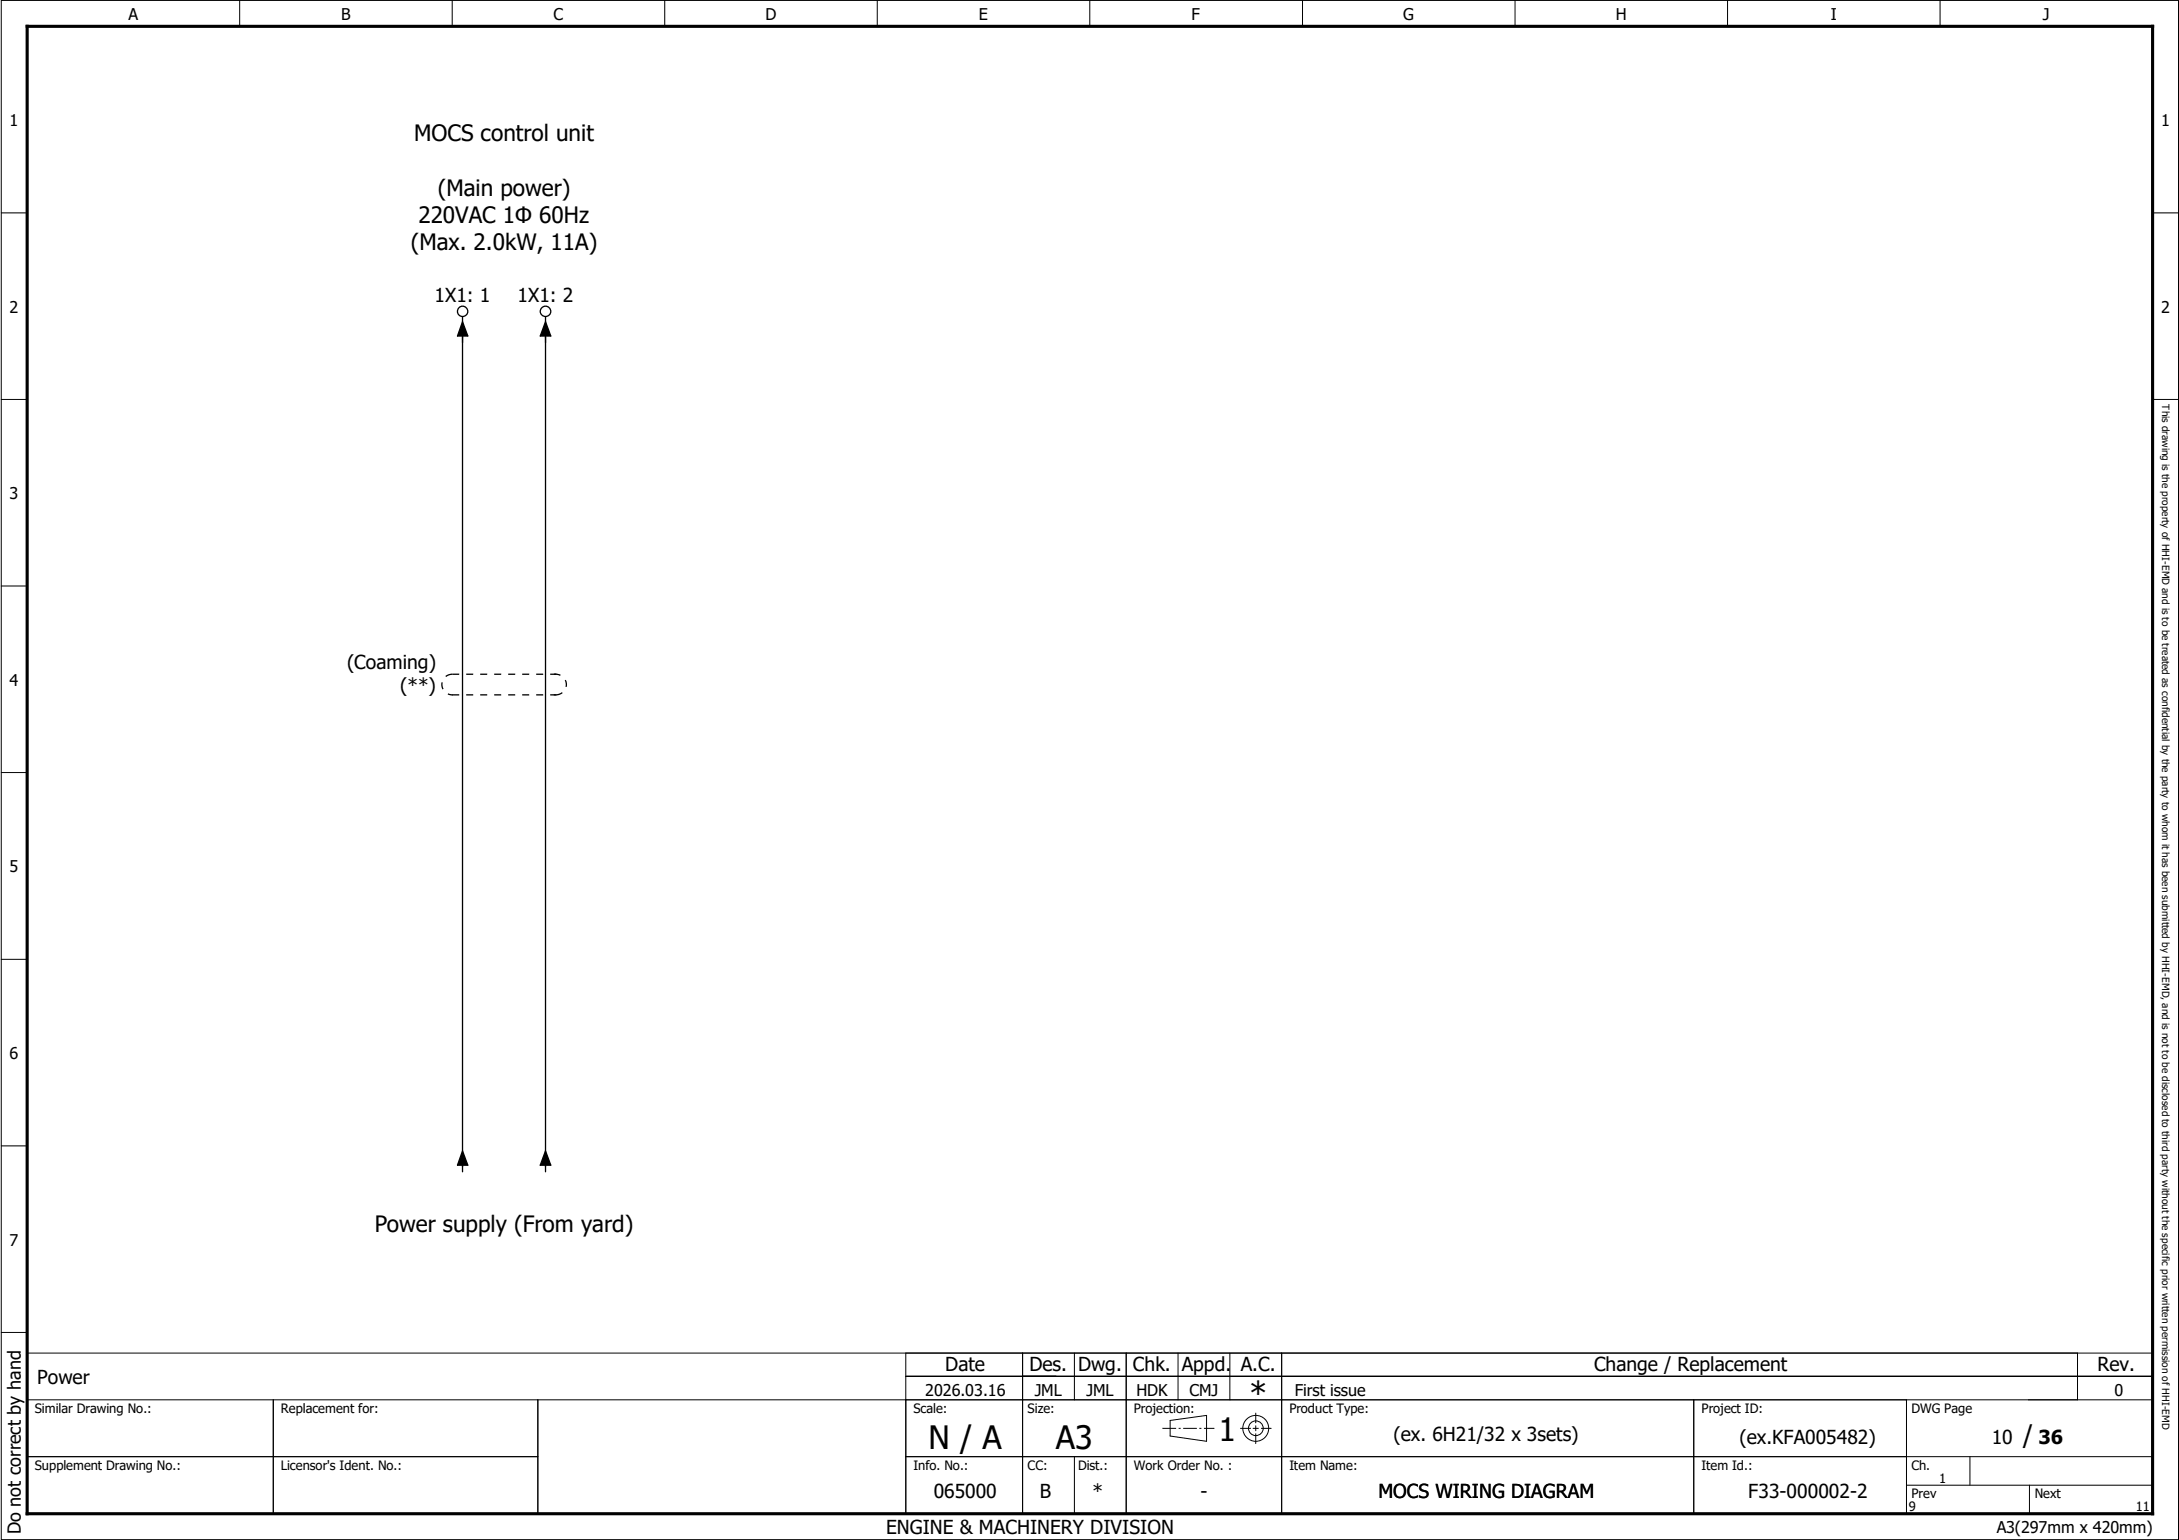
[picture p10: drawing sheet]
<svg xmlns="http://www.w3.org/2000/svg" width="420mm" height="297mm" viewBox="0 0 420 297" stroke-linecap="round" stroke-linejoin="round" font-family="sans-serif">
<defs><g id="words">
<g font-size="6.2">
<text x="240.9" y="270.9">*</text>
<text x="179.1" y="279.4">N / A</text>
<text x="203.6" y="279.4">A3</text>
<text x="234.9" y="278">1</text>
</g>
<text font-size="5" x="390.1" y="278.5">/</text>
<g font-size="4.3">
<text x="79.9" y="27.3">MOCS control unit</text>
<text x="84.4" y="37.8">(Main power)</text>
<text x="80.7" y="43">220VAC 1Φ 60Hz</text>
<text x="79.2" y="48.3">(Max. 2.0kW, 11A)</text>
<text x="72.3" y="237.7">Power supply (From yard)</text>
</g>
<g font-size="3.7">
<text x="83.8" y="58.3">1X1: 1</text>
<text x="99.8" y="58.3">1X1: 2</text>
<text x="66.9" y="128.9">(Coaming)</text>
<text x="77.2" y="133.4">(**)</text>
<text x="7.2" y="267">Power</text>
<text x="182.3" y="264.5">Date</text>
<text x="198.5" y="264.5">Des. Dwg. Chk. Appd. A.C.</text>
<text x="307.4" y="264.5">Change / Replacement</text>
<text x="404.4" y="264.5">Rev.</text>
<text x="268.7" y="278">(ex. 6H21/32 x 3sets)</text>
<text x="335.4" y="278.5">(ex.KFA005482)</text>
<text x="384" y="278.5">10</text>
<text x="393.1" y="278.5">36</text>
<text x="180" y="288.9">065000</text>
<text x="200.5" y="288.9">B</text>
<text x="210.6" y="288.9">*</text>
<text x="231.5" y="288.9">-</text>
<text x="265.8" y="288.9">MOCS WIRING DIAGRAM</text>
<text x="337.1" y="288.9">F33-000002-2</text>
<text x="170.9" y="296">ENGINE &amp; MACHINERY DIVISION</text>
</g>
<text font-size="3.5" x="4" y="296" transform="rotate(-90 4 296)">Do not correct by hand</text>
<g font-size="3.1">
<text x="24.8" y="3.8">A</text>
<text x="65.8" y="3.8">B</text>
<text x="106.8" y="3.8">C</text>
<text x="147.6" y="3.8">D</text>
<text x="188.8" y="3.8">E</text>
<text x="229.8" y="3.8">F</text>
<text x="270.5" y="3.8">G</text>
<text x="311.6" y="3.8">H</text>
<text x="353" y="3.8">I</text>
<text x="393.9" y="3.8">J</text>
<text x="1.9" y="24.3">1</text>
<text x="416.7" y="24.3">1</text>
<text x="1.9" y="60.3">2</text>
<text x="416.7" y="60.3">2</text>
<text x="1.9" y="96.3">3</text>
<text x="1.9" y="132.2">4</text>
<text x="1.9" y="168.2">5</text>
<text x="1.9" y="204.2">6</text>
<text x="1.9" y="240.2">7</text>
<text x="178.4" y="269.2">2026.03.16</text>
<text x="199.5" y="269.2">JML</text>
<text x="209.5" y="269.2">JML</text>
<text x="219.1" y="269.2">HDK</text>
<text x="229.4" y="269.2">CMJ</text>
<text x="249.6" y="269.2">First issue</text>
<text x="407.7" y="269.2">0</text>
<text x="385" y="295.7">A3(297mm x 420mm)</text>
</g>
<g font-size="2.5">
<text x="6.7" y="272.5">Similar Drawing No.:</text>
<text x="54.2" y="272.5">Replacement for:</text>
<text x="176.1" y="272.5">Scale:</text>
<text x="198.2" y="272.5">Size:</text>
<text x="218.6" y="272.5">Projection:</text>
<text x="248.6" y="272.5">Product Type:</text>
<text x="328.1" y="272.5">Project ID:</text>
<text x="368.6" y="272.5">DWG Page</text>
<text x="6.7" y="283.5">Supplement Drawing No.:</text>
<text x="54.2" y="283.5">Licensor's Ident. No.:</text>
<text x="176.1" y="283.5">Info. No.:</text>
<text x="198.2" y="283.5">CC:</text>
<text x="207.9" y="283.5">Dist.:</text>
<text x="218.6" y="283.5">Work Order No. :</text>
<text x="248.6" y="283.5">Item Name:</text>
<text x="328.1" y="283.5">Item Id.:</text>
<text x="368.6" y="283.5">Ch.</text>
<text x="373.9" y="286">1</text>
<text x="368.1" y="291.5">9</text>
<text x="368.6" y="289">Prev</text>
<text x="392.3" y="289">Next</text>
<text x="411.9" y="291.5">11</text>
</g>
<text font-size="1.9" x="416.9" y="78" transform="rotate(90 416.9 78)">This drawing is the property of HHI-EMD and is to be treated as confidential by the party to whom it has been submitted by HHI-EMD, and is not to be disclosed to third party without the specific prior written permission of HHI-EMD</text>
</g></defs>
<path d="M297.3 0l-297.1 297.1M.2 226.9l99.2 70.1M.1 286.9l10.2 10.2" fill="none" stroke="#fff" stroke-width=".19"/>
<g fill="none" stroke="#000" stroke-width=".19">
<path d="M.2 .1h419.9v296.9h-419.9zM46.2 .1v5M87.2 .1v5M128.2 .1v5M169.2 .1v5M210.1 .1v5M251.2 .1v5M292.1 .1v5M333.1 .1v5M374.1 .1v5M.2 41.1h5M415.1 41.1h5"/>
<path d="M.2 77h5M415.1 77h5M.2 113h5M.2 149h5M.2 185h5M.2 221h5M.2 257h5M5.2 261h409.9M52.7 270v22M103.7 270v22M174.7 261v31M174.7 265.5h240.4"/>
<path d="M197.2 261v31M207.2 261v9M217.2 261v31M225.6 274l7.1-1v5l-7.1-1zM227.1 261v9M237.1 261v9M241.6 275.5h1M242.1 275v1M247.1 261v31M326.6 270v22M367.6 270v22h-362.4v-22h409.9M400.6 261v9"/>
<path d="M5.2 281h98.5M174.7 281h240.4M207.2 281v11M367.6 286.5h47.5M379.8 281v5.5M391.3 286.5v5.5"/>
<circle cx="242.1" cy="275.5" r="2.49"/>
<circle cx="242.2" cy="275.5" r="1.42"/>
</g>
<path d="M5.2 5.1h409.9v286.9h-409.9z" fill="none" stroke="#000" stroke-width=".6"/>
<path d="M224.1 275.5h10M239.1 275.5h2.1M242.1 276.5v2M242.1 272.5v2M243.2 275.5h1.9" fill="none" stroke="#000" stroke-width=".19" stroke-dasharray="2.6 .5 .4 .5" stroke-linecap="butt"/>
<g fill="#000">
<path d="M89.2 62.1l1 2.7h-2zM105.2 62.1l1 2.7h-2zM87.2 133.9l.1 .3h-.1zM106.8 133.9l.5 .1-.5 .2zM106.8 129.9l.5 .1-.5 .2zM107.1 130l.2-.1-.1 .3zM89.2 222l1 2.7h-2zM105.2 222l1 2.7h-2zM234 275.4l.2 .1h-.2zM241 275.4l.2 .1h-.2zM242.1 278.3v.3zM242.1 274.3v.2z"/>
<path d="M245 275.4l.2 .1h-.2z"/>
</g>
<path d="M174.7 265.5h240.4" fill="none" stroke="#000" stroke-width=".2"/>
<g fill="none" stroke="#000" stroke-width=".25">
<path d="M89.2 61.1v164.9M89.2 62.1l1 2.7h-2zM105.2 61.1v164.9M105.2 62.1l1 2.7h-2zM89.2 222l1 2.7h-2zM105.2 222l1 2.7h-2z"/>
<circle cx="89.2" cy="60.1" r="1"/>
<circle cx="105.2" cy="60.1" r="1.01"/>
</g>
<path d="M87.2 134h20M87.2 130h20M87.2 130a1.99 1.99 0 0 0-2 2 1.99 1.99 0 0 0 2 2M107.2 134a1.99 1.99 0 0 0 2-2 1.99 1.99 0 0 0-2-2" fill="none" stroke="#000" stroke-width=".25" stroke-dasharray="1.3 1.3" stroke-linecap="butt"/>
<use href="#words"/>
</svg>
